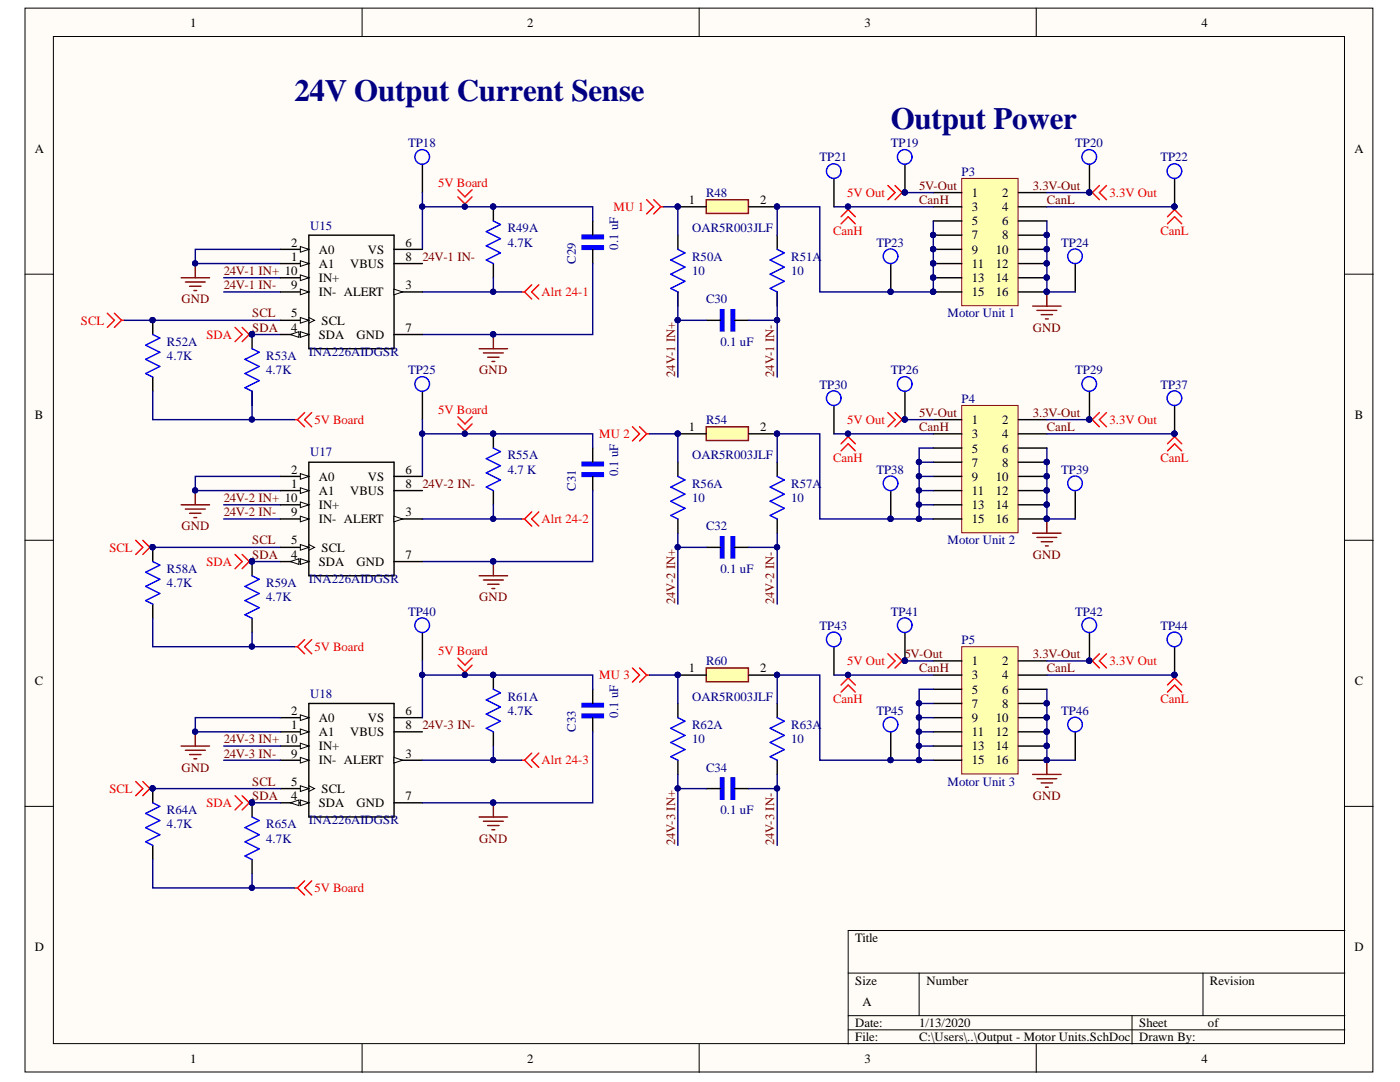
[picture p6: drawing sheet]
<svg xmlns="http://www.w3.org/2000/svg" width="279mm" height="216mm" viewBox="0 0 279 216" stroke-linecap="round" stroke-linejoin="round" font-family="sans-serif">
<defs><g id="words">
<g font-size="6.2" fill="#000080">
<text x="58.8" y="20.1">24V Output Current Sense</text>
<text x="177.8" y="25.8">Output Power</text>
</g>
<g font-size="2.5">
<text x="38" y="5.3">1</text>
<text x="105.2" y="5.3">2</text>
<text x="172.5" y="5.3">3</text>
<text x="239.8" y="5.3">4</text>
<text x="6.9" y="30.4">A</text>
<text x="270.3" y="30.4">A</text>
<text x="137.4" y="40.8">1</text>
<text x="151.7" y="40.8">2</text>
<text x="193.9" y="39.3">1</text>
<text x="200" y="39.3">2</text>
<text x="193.9" y="42.1">3</text>
<text x="193.9" y="45">5</text>
<text x="193.9" y="47.8">7</text>
<text x="200" y="42.1">4</text>
<text x="200" y="45">6</text>
<text x="200" y="47.8">8</text>
<text x="58.1" y="52">1</text>
<text x="58.1" y="49.2">2</text>
<text x="63.6" y="53.4">A1</text>
<text x="63.6" y="50.6">A0</text>
<text x="69.9" y="53.4">VBUS</text>
<text x="73.4" y="50.6">VS</text>
<text x="80.9" y="52">8</text>
<text x="80.9" y="49.2">6</text>
<text x="193.9" y="50.6">9</text>
<text x="193.9" y="53.4">11</text>
<text x="198.8" y="50.6">10</text>
<text x="198.8" y="53.4">12</text>
<text x="58.1" y="57.7">9</text>
<text x="63.6" y="59.1">IN- ALERT</text>
<text x="63.6" y="56.3">IN+</text>
<text x="80.9" y="57.7">3</text>
<text x="193.9" y="56.3">13</text>
<text x="193.9" y="59.1">15</text>
<text x="198.8" y="56.3">14</text>
<text x="198.8" y="59.1">16</text>
<text x="58.1" y="63.3">5</text>
<text x="64.2" y="64.8">SCL</text>
<text x="58.1" y="66.2">4</text>
<text x="63.6" y="67.6">SDA</text>
<text x="71.1" y="67.6">GND</text>
<text x="80.9" y="66.2">7</text>
<text x="6.9" y="83.5">B</text>
<text x="270.4" y="83.5">B</text>
<text x="137.4" y="86">1</text>
<text x="151.7" y="86">2</text>
<text x="193.9" y="84.6">1</text>
<text x="193.9" y="87.4">3</text>
<text x="200" y="84.6">2</text>
<text x="200" y="87.4">4</text>
<text x="58.1" y="94.5">2</text>
<text x="63.6" y="96">A0</text>
<text x="73.4" y="96">VS</text>
<text x="80.9" y="94.5">6</text>
<text x="193.9" y="90.3">5</text>
<text x="193.9" y="93.1">7</text>
<text x="193.9" y="96">9</text>
<text x="198.8" y="96">10</text>
<text x="200" y="90.3">6</text>
<text x="200" y="93.1">8</text>
<text x="58.1" y="97.3">1</text>
<text x="63.6" y="101.6">IN+</text>
<text x="63.6" y="98.8">A1</text>
<text x="69.9" y="98.8">VBUS</text>
<text x="80.9" y="97.3">8</text>
<text x="193.9" y="98.8">11</text>
<text x="193.9" y="101.6">13</text>
<text x="198.8" y="98.8">12</text>
<text x="198.8" y="101.6">14</text>
<text x="58.1" y="103">9</text>
<text x="63.6" y="104.4">IN- ALERT</text>
<text x="80.9" y="103">3</text>
<text x="193.9" y="104.4">15</text>
<text x="198.8" y="104.4">16</text>
<text x="58.1" y="111.5">4</text>
<text x="58.1" y="108.6">5</text>
<text x="63.6" y="113">SDA</text>
<text x="64.2" y="110.1">SCL</text>
<text x="71.1" y="113">GND</text>
<text x="80.9" y="111.5">7</text>
<text x="6.9" y="136.6">C</text>
<text x="137.4" y="134.2">1</text>
<text x="151.7" y="134.2">2</text>
<text x="193.9" y="132.7">1</text>
<text x="193.9" y="135.5">3</text>
<text x="200" y="132.7">2</text>
<text x="200" y="135.5">4</text>
<text x="270.4" y="136.6">C</text>
<text x="58.1" y="142.6">2</text>
<text x="80.9" y="142.6">6</text>
<text x="193.9" y="138.4">5</text>
<text x="193.9" y="141.2">7</text>
<text x="200" y="138.4">6</text>
<text x="200" y="141.2">8</text>
<text x="58.1" y="145.5">1</text>
<text x="63.6" y="149.7">IN+</text>
<text x="63.6" y="146.9">A1</text>
<text x="63.6" y="144.1">A0</text>
<text x="69.9" y="146.9">VBUS</text>
<text x="73.4" y="144.1">VS</text>
<text x="80.9" y="145.5">8</text>
<text x="193.9" y="144.1">9</text>
<text x="193.9" y="146.9">11</text>
<text x="193.9" y="149.7">13</text>
<text x="198.8" y="144.1">10</text>
<text x="198.8" y="146.9">12</text>
<text x="198.8" y="149.7">14</text>
<text x="58.1" y="151.2">9</text>
<text x="63.6" y="152.5">IN- ALERT</text>
<text x="80.9" y="151.2">3</text>
<text x="193.9" y="152.5">15</text>
<text x="198.8" y="152.5">16</text>
<text x="58.1" y="159.6">4</text>
<text x="58.1" y="156.8">5</text>
<text x="63.6" y="161.1">SDA</text>
<text x="64.2" y="158.2">SCL</text>
<text x="71.1" y="161.1">GND</text>
<text x="80.9" y="159.6">7</text>
<text x="6.9" y="189.7">D</text>
<text x="170.7" y="187.9">Title</text>
<text x="270.3" y="189.7">D</text>
<text x="170.7" y="196.5">Size</text>
<text x="184.9" y="196.5">Number</text>
<text x="241.5" y="196.5">Revision</text>
<text x="172.1" y="200.7">A</text>
<text x="170.7" y="204.9">Date:</text>
<text x="170.7" y="207.7">File:</text>
<text x="183.5" y="204.9">1/13/2020</text>
<text x="183.5" y="207.7">C:\Users\..\Output - Motor Units.SchDoc</text>
<text x="227.3" y="204.9">Sheet</text>
<text x="227.3" y="207.7">Drawn By:</text>
<text x="241.1" y="204.9">of</text>
<text x="38" y="212">1</text>
<text x="105.2" y="212">2</text>
<text x="172.5" y="212">3</text>
<text x="239.8" y="212">4</text>
</g>
<g font-size="2.5" fill="#000080">
<text x="81.4" y="29.4">TP18</text>
<text x="177.8" y="29.4">TP19</text>
<text x="214.6" y="29.4">TP20</text>
<text x="163.6" y="32.2">TP21</text>
<text x="191.9" y="35.1">P3</text>
<text x="231.6" y="32.2">TP22</text>
<text x="140.9" y="39.3">R48</text>
<text x="61.9" y="45.8">U15</text>
<text x="101.3" y="46.3">R49A</text>
<text x="138.1" y="46.3">OAR5R003JLF</text>
<text x="101.3" y="49.2">4.7K</text>
<text x="114.9" y="52.6" transform="rotate(-90 114.9 52.6)">C29</text>
<text x="123.4" y="49.8" transform="rotate(-90 123.4 49.8)">0.1 uF</text>
<text x="138.1" y="52">R50A</text>
<text x="157.9" y="52">R51A</text>
<text x="174.9" y="49.2">TP23</text>
<text x="211.8" y="49.2">TP24</text>
<text x="138.1" y="54.9">10</text>
<text x="157.9" y="54.9">10</text>
<text x="140.9" y="60.5">C30</text>
<text x="189.1" y="63.3">Motor Unit 1</text>
<text x="33.3" y="69">R52A</text>
<text x="33.3" y="71.9">4.7K</text>
<text x="53.1" y="71.9">R53A</text>
<text x="61.7" y="71">INA226AIDGSR</text>
<text x="143.8" y="69.1">0.1 uF</text>
<text x="53.1" y="74.7">4.7K</text>
<text x="81.4" y="74.7">TP25</text>
<text x="163.6" y="77.5">TP30</text>
<text x="177.8" y="74.7">TP26</text>
<text x="214.6" y="74.7">TP29</text>
<text x="231.6" y="77.5">TP37</text>
<text x="191.9" y="80.3">P4</text>
<text x="140.9" y="84.6">R54</text>
<text x="61.9" y="91.1">U17</text>
<text x="101.3" y="91.6">R55A</text>
<text x="101.3" y="94.5">4.7 K</text>
<text x="123.4" y="95" transform="rotate(-90 123.4 95)">0.1 uF</text>
<text x="138.1" y="91.6">OAR5R003JLF</text>
<text x="174.9" y="94.5">TP38</text>
<text x="211.8" y="94.5">TP39</text>
<text x="114.9" y="97.9" transform="rotate(-90 114.9 97.9)">C31</text>
<text x="138.1" y="97.3">R56A</text>
<text x="138.1" y="100.2">10</text>
<text x="157.9" y="97.3">R57A</text>
<text x="157.9" y="100.2">10</text>
<text x="140.9" y="105.9">C32</text>
<text x="189.1" y="108.6">Motor Unit 2</text>
<text x="33.3" y="114.3">R58A</text>
<text x="33.3" y="117.2">4.7K</text>
<text x="53.1" y="117.2">R59A</text>
<text x="53.1" y="120">4.7K</text>
<text x="61.7" y="116.3">INA226AIDGSR</text>
<text x="143.8" y="114.3">0.1 uF</text>
<text x="81.4" y="122.8">TP40</text>
<text x="163.6" y="125.6">TP43</text>
<text x="177.8" y="122.8">TP41</text>
<text x="214.6" y="122.8">TP42</text>
<text x="231.6" y="125.6">TP44</text>
<text x="191.9" y="128.5">P5</text>
<text x="140.9" y="132.7">R60</text>
<text x="61.9" y="139.3">U18</text>
<text x="101.3" y="139.8">R61A</text>
<text x="101.3" y="142.6">4.7K</text>
<text x="123.4" y="143.2" transform="rotate(-90 123.4 143.2)">0.1 uF</text>
<text x="138.1" y="139.8">OAR5R003JLF</text>
<text x="174.9" y="142.6">TP45</text>
<text x="211.8" y="142.6">TP46</text>
<text x="114.9" y="146" transform="rotate(-90 114.9 146)">C33</text>
<text x="138.1" y="145.5">R62A</text>
<text x="138.1" y="148.3">10</text>
<text x="157.9" y="145.5">R63A</text>
<text x="157.9" y="148.3">10</text>
<text x="140.9" y="154">C34</text>
<text x="189.1" y="156.8">Motor Unit 3</text>
<text x="33.3" y="162.5">R64A</text>
<text x="33.3" y="165.3">4.7K</text>
<text x="53.1" y="165.3">R65A</text>
<text x="61.7" y="164.4">INA226AIDGSR</text>
<text x="143.8" y="162.5">0.1 uF</text>
<text x="53.1" y="168.2">4.7K</text>
</g>
<g font-size="2.5" fill="#f00">
<text x="87.5" y="37.3">5V Board</text>
<text x="169.1" y="39.3">5V Out</text>
<text x="221.4" y="39.3">3.3V Out</text>
<text x="122.5" y="42.1">MU 1</text>
<text x="166.3" y="46.9">CanH</text>
<text x="231.6" y="46.9">CanL</text>
<text x="108.1" y="59.1">Alrt 24-1</text>
<text x="16.2" y="64.8">SCL</text>
<text x="41.2" y="67.6">SDA</text>
<text x="87.5" y="82.6">5V Board</text>
<text x="62.8" y="84.6">5V Board</text>
<text x="119.6" y="87.4">MU 2</text>
<text x="169.1" y="84.6">5V Out</text>
<text x="221.4" y="84.6">3.3V Out</text>
<text x="166.3" y="92.2">CanH</text>
<text x="231.6" y="92.2">CanL</text>
<text x="108.1" y="104.4">Alrt 24-2</text>
<text x="21.8" y="110.1">SCL</text>
<text x="41.2" y="113">SDA</text>
<text x="62.8" y="129.9">5V Board</text>
<text x="87.5" y="130.8">5V Board</text>
<text x="119.6" y="135.5">MU 3</text>
<text x="169.1" y="132.7">5V Out</text>
<text x="221.4" y="132.7">3.3V Out</text>
<text x="166.3" y="140.3">CanH</text>
<text x="231.6" y="140.3">CanL</text>
<text x="108.1" y="152.5">Alrt 24-3</text>
<text x="21.8" y="158.2">SCL</text>
<text x="41.2" y="161.1">SDA</text>
<text x="62.8" y="178.1">5V Board</text>
</g>
<g font-size="2.5" fill="#800000">
<text x="183.5" y="37.9">5V-Out</text>
<text x="183.5" y="40.8">CanH</text>
<text x="206.1" y="37.9">3.3V-Out</text>
<text x="208.9" y="40.8">CanL</text>
<text x="84.3" y="52">24V-1 IN-</text>
<text x="44.7" y="57.7">24V-1 IN-</text>
<text x="44.7" y="54.9">24V-1 IN+ 10</text>
<text x="36.2" y="60.5">GND</text>
<text x="50.3" y="63.3">SCL</text>
<text x="50.3" y="66.2">SDA</text>
<text x="206.1" y="66.2">GND</text>
<text x="95.7" y="74.7">GND</text>
<text x="134.7" y="75.2" transform="rotate(-90 134.7 75.2)">24V-1 IN+</text>
<text x="154.5" y="75.2" transform="rotate(-90 154.5 75.2)">24V-1 IN-</text>
<text x="183.5" y="83.2">5V-Out</text>
<text x="206.1" y="83.2">3.3V-Out</text>
<text x="183.5" y="86">CanH</text>
<text x="208.9" y="86">CanL</text>
<text x="44.7" y="100.2">24V-2 IN+ 10</text>
<text x="84.3" y="97.3">24V-2 IN-</text>
<text x="36.2" y="105.9">GND</text>
<text x="44.7" y="103">24V-2 IN-</text>
<text x="50.3" y="108.6">SCL</text>
<text x="50.3" y="111.5">SDA</text>
<text x="206.1" y="111.5">GND</text>
<text x="95.7" y="120">GND</text>
<text x="134.7" y="120.6" transform="rotate(-90 134.7 120.6)">24V-2 IN+</text>
<text x="154.5" y="120.6" transform="rotate(-90 154.5 120.6)">24V-2 IN-</text>
<text x="180.6" y="131.3">5V-Out</text>
<text x="206.1" y="131.3">3.3V-Out</text>
<text x="183.5" y="134.2">CanH</text>
<text x="208.9" y="134.2">CanL</text>
<text x="44.7" y="148.3">24V-3 IN+ 10</text>
<text x="84.3" y="145.5">24V-3 IN-</text>
<text x="36.2" y="154">GND</text>
<text x="44.7" y="151.2">24V-3 IN-</text>
<text x="50.3" y="156.8">SCL</text>
<text x="50.3" y="159.6">SDA</text>
<text x="206.1" y="159.6">GND</text>
<text x="95.7" y="168.2">GND</text>
<text x="134.7" y="168.7" transform="rotate(-90 134.7 168.7)">24V-3 IN+</text>
<text x="154.5" y="168.7" transform="rotate(-90 154.5 168.7)">24V-3 IN-</text>
</g>
</g></defs>
<g fill="#fffcf8" stroke="#000" stroke-width=".2">
<path d="M5 1.6h269v212.3h-269z"/>
<path d="M10.7 7.3h257.6v200.9h-257.6z"/>
</g>
<g fill="none" stroke="#000" stroke-width=".2">
<path d="M72.3 1.6v5.7M139.5 1.6v5.7M206.8 1.6v5.7M5 54.7h5.7M268.4 54.7h5.7M5 107.8h5.7M268.4 107.8h5.7M5 160.9h5.7M268.4 160.9h5.7M169.3 194.2h99.1M183.4 194.2v8.5M240.1 194.2v8.5"/>
<path d="M268.4 185.7h-99.1v22.6M72.3 208.3v5.7M139.5 208.3v5.7M169.3 202.7h99.1M169.3 205.5h99.1M206.8 208.3v5.7M225.9 202.7v5.6"/>
</g>
<path d="M191.9 35.6h11.3v25.4h-11.3z" fill="#ffffb0" stroke="#800000" stroke-width=".2"/>
<g fill="none" stroke="#000" stroke-width=".28">
<path d="M186.3 38.4h5.6M203.3 38.4h5.6M186.3 41.3h5.6M186.3 44.1h5.6M186.3 46.9h5.6M186.3 49.8h5.6M186.3 52.6h5.6M186.3 55.4h5.6M186.3 58.3h5.6M203.3 41.3h5.6M203.3 44.1h5.6M203.3 46.9h5.6"/>
<path d="M203.3 49.8h5.6M203.3 52.6h5.6M203.3 55.4h5.6M203.3 58.3h5.6"/>
</g>
<g fill="#000080" stroke="#000080" stroke-width=".2">
<circle cx="186.2" cy="46.9" r=".52"/>
<circle cx="208.9" cy="46.9" r=".52"/>
<circle cx="186.2" cy="49.7" r=".52"/>
<circle cx="208.9" cy="49.7" r=".52"/>
<circle cx="186.2" cy="52.5" r=".52"/>
<circle cx="208.9" cy="52.5" r=".52"/>
<circle cx="186.2" cy="55.4" r=".52"/>
<circle cx="208.9" cy="55.4" r=".52"/>
<circle cx="186.2" cy="58.2" r=".52"/>
<circle cx="208.9" cy="58.2" r=".52"/>
</g>
<path d="M208.9 58.3v2.8M206.1 61.1h5.7M206.9 61.9h4M207.8 62.8h2.3M208.6 63.6h.6" fill="none" stroke="#800000" stroke-width=".28"/>
<path d="M191.9 80.9h11.3v25.4h-11.3z" fill="#ffffb0" stroke="#800000" stroke-width=".2"/>
<g fill="none" stroke="#000" stroke-width=".28">
<path d="M186.3 83.7h5.6M186.3 86.6h5.6M186.3 89.4h5.6M186.3 92.2h5.6M186.3 95.1h5.6M186.3 97.9h5.6M203.3 83.7h5.6M203.3 86.6h5.6M203.3 89.4h5.6M203.3 92.2h5.6M203.3 95.1h5.6M203.3 97.9h5.6"/>
<path d="M186.3 100.7h5.6M186.3 103.6h5.6M203.3 100.7h5.6M203.3 103.6h5.6"/>
</g>
<g fill="#000080" stroke="#000080" stroke-width=".2">
<circle cx="208.9" cy="92.2" r=".52"/>
<circle cx="208.9" cy="95" r=".52"/>
<circle cx="208.9" cy="97.9" r=".52"/>
<circle cx="208.9" cy="100.7" r=".52"/>
<circle cx="208.9" cy="103.5" r=".52"/>
</g>
<path d="M206.1 106.4h5.7M206.9 107.2h4M207.8 108.1h2.3M208.6 108.9h.6M208.9 103.6v2.8" fill="none" stroke="#800000" stroke-width=".28"/>
<path d="M191.9 129h11.3v25.4h-11.3z" fill="#ffffb0" stroke="#800000" stroke-width=".2"/>
<g fill="none" stroke="#000" stroke-width=".28">
<path d="M166.4 35.6v5.7M180.6 32.8v5.6M217.4 32.8v5.6M234.4 35.6v5.7M177.8 52.6v5.7M214.6 52.6v5.7M180.6 78.1v5.6M217.4 78.1v5.6M166.4 80.9v5.7M177.8 97.9v5.7M214.6 97.9v5.7M234.4 80.9v5.7"/>
<path d="M166.4 129v5.7M180.6 126.2v5.7M186.3 131.9h5.6M186.3 134.7h5.6M186.3 137.5h5.6M203.3 131.9h5.6M203.3 134.7h5.6M203.3 137.5h5.6M217.4 126.2v5.7M234.4 129v5.7M177.8 146v5.7M186.3 140.4h5.6"/>
<path d="M186.3 143.2h5.6M186.3 146h5.6M186.3 148.9h5.6M186.3 151.7h5.6M203.3 140.4h5.6M203.3 143.2h5.6M203.3 146h5.6M203.3 148.9h5.6M203.3 151.7h5.6M214.6 146v5.7"/>
</g>
<g fill="#000080" stroke="#000080" stroke-width=".2">
<circle cx="208.9" cy="140.3" r=".52"/>
<circle cx="208.9" cy="143.2" r=".52"/>
<circle cx="208.9" cy="146" r=".52"/>
<circle cx="208.9" cy="148.8" r=".52"/>
<circle cx="208.9" cy="151.7" r=".52"/>
<circle cx="180.6" cy="131.8" r=".52"/>
<circle cx="180.6" cy="38.4" r=".52"/>
<circle cx="217.4" cy="38.4" r=".52"/>
<circle cx="234.4" cy="41.2" r=".52"/>
<circle cx="177.7" cy="58.2" r=".52"/>
<circle cx="180.6" cy="83.7" r=".52"/>
<circle cx="177.7" cy="103.5" r=".52"/>
<circle cx="217.4" cy="83.7" r=".52"/>
<circle cx="234.4" cy="86.5" r=".52"/>
<circle cx="177.7" cy="151.7" r=".52"/>
<circle cx="217.4" cy="131.8" r=".52"/>
<circle cx="234.4" cy="134.7" r=".52"/>
</g>
<path d="M206.1 154.5h5.7M206.9 155.4h4M207.8 156.2h2.3M208.6 157.1h.6M208.9 151.7v2.8" fill="none" stroke="#800000" stroke-width=".28"/>
<g fill="none" stroke="#00f" stroke-width=".28">
<circle cx="166.4" cy="34.1" r="1.46"/>
<circle cx="180.6" cy="31.3" r="1.46"/>
<circle cx="217.4" cy="31.3" r="1.46"/>
<circle cx="234.4" cy="34.1" r="1.46"/>
<circle cx="177.7" cy="51.1" r="1.46"/>
<circle cx="214.5" cy="51.1" r="1.46"/>
<circle cx="166.4" cy="79.4" r="1.46"/>
<circle cx="180.6" cy="76.6" r="1.46"/>
<circle cx="217.4" cy="76.6" r="1.46"/>
<circle cx="234.4" cy="79.4" r="1.46"/>
<circle cx="177.7" cy="96.4" r="1.46"/>
<circle cx="214.5" cy="96.4" r="1.46"/>
<circle cx="166.4" cy="127.6" r="1.46"/>
<circle cx="180.6" cy="124.8" r="1.46"/>
<circle cx="217.4" cy="124.8" r="1.46"/>
<circle cx="234.4" cy="127.6" r="1.46"/>
<circle cx="177.7" cy="144.6" r="1.46"/>
<circle cx="214.5" cy="144.6" r="1.46"/>
</g>
<path d="M140.9 39.8h8.5v2.8h-8.5z" fill="#ffffb0" stroke="#800000" stroke-width=".28"/>
<path d="M135.3 41.3h5.6M135.3 46.9v2.9M135.3 58.3v2.8M149.4 41.3h5.7M155.1 46.9v2.9M155.1 58.3v2.8" fill="none" stroke="#000" stroke-width=".28"/>
<g fill="#000080" stroke="#000080" stroke-width=".2">
<circle cx="135.2" cy="41.2" r=".52"/>
<circle cx="155.1" cy="41.2" r=".52"/>
</g>
<path d="M135.3 49.8l1.4 .7-2.8 1.4 2.8 1.4-2.8 1.4 2.8 1.4-2.8 1.4 1.4 .8M155.1 49.8l1.4 .7-2.8 1.4 2.8 1.4-2.8 1.4 2.8 1.4-2.8 1.4 1.4 .8" fill="none" stroke="#00f" stroke-width=".28"/>
<path d="M145.9 61.8h.7v4.2h-.7z" fill-rule="evenodd" fill="#00f"/>
<path d="M145.9 61.8h.7v4.2h-.7z" fill="none" stroke="#00f" stroke-width=".28"/>
<path d="M143.8 61.8h.7v4.2h-.7z" fill-rule="evenodd" fill="#00f"/>
<g fill="none" stroke="#00f" stroke-width=".28">
<path d="M143.8 61.8h.7v4.2h-.7z"/>
<circle cx="84.3" cy="31.3" r="1.46"/>
</g>
<path d="M84.3 32.8v5.6M140.9 63.9h2.9M146.6 63.9h2.8" fill="none" stroke="#000" stroke-width=".28"/>
<path d="M36.1 55.4h5.7M37 56.3h4M37.8 57.1h2.3M38.7 58h.6M39 52.6v2.8M95.6 69.6h5.7M96.5 70.4h3.9M97.3 71.3h2.3M98.2 72.1h.5M98.5 66.7v2.9" fill="none" stroke="#800000" stroke-width=".28"/>
<g fill="#000080" stroke="#000080" stroke-width=".2">
<circle cx="38.9" cy="52.5" r=".52"/>
<circle cx="98.4" cy="66.7" r=".52"/>
<circle cx="50.3" cy="66.7" r=".52"/>
</g>
<path d="M116.2 46.9h4.2v.7h-4.2z" fill-rule="evenodd" fill="#00f"/>
<path d="M116.2 46.9h4.2v.7h-4.2z" fill="none" stroke="#00f" stroke-width=".28"/>
<path d="M116.2 49.1h4.2v.7h-4.2z" fill-rule="evenodd" fill="#00f"/>
<path d="M98.5 44.1l1.4 .7-2.9 1.4 2.9 1.4-2.9 1.5 2.9 1.4-2.9 1.4 1.5 .7M116.2 49.1h4.2v.7h-4.2zM30.5 66.7l1.4 .8-2.8 1.4 2.8 1.4-2.8 1.4 2.8 1.4-2.8 1.4 1.4 .7M50.3 69.6l1.4 .7-2.8 1.4 2.8 1.4-2.8 1.4 2.8 1.5-2.8 1.4 1.4 .7" fill="none" stroke="#00f" stroke-width=".28"/>
<path d="M98.5 41.3v2.8M98.5 52.6v2.8M118.3 44.1v2.8M118.3 49.8v2.8M30.5 63.9v2.8M30.5 75.2v2.9M50.3 66.7v2.9M50.3 78.1v2.8" fill="none" stroke="#000" stroke-width=".28"/>
<g fill="#000080" stroke="#000080" stroke-width=".2">
<circle cx="98.4" cy="41.2" r=".52"/>
<circle cx="50.3" cy="66.7" r=".52"/>
<circle cx="30.4" cy="63.9" r=".52"/>
</g>
<path d="M140.9 85.2h8.5v2.7h-8.5z" fill="#ffffb0" stroke="#800000" stroke-width=".28"/>
<path d="M135.3 86.6h5.6M135.3 92.2v2.9M149.4 86.6h5.7M155.1 92.2v2.9M135.3 103.6v2.8M155.1 103.6v2.8" fill="none" stroke="#000" stroke-width=".28"/>
<g fill="#000080" stroke="#000080" stroke-width=".2">
<circle cx="135.2" cy="86.5" r=".52"/>
<circle cx="155.1" cy="86.5" r=".52"/>
</g>
<path d="M135.3 95.1l1.4 .7-2.8 1.4 2.8 1.4-2.8 1.4 2.8 1.4-2.8 1.5 1.4 .7M155.1 95.1l1.4 .7-2.8 1.4 2.8 1.4-2.8 1.4 2.8 1.4-2.8 1.5 1.4 .7" fill="none" stroke="#00f" stroke-width=".28"/>
<path d="M145.9 107.1h.7v4.2h-.7z" fill-rule="evenodd" fill="#00f"/>
<path d="M145.9 107.1h.7v4.2h-.7z" fill="none" stroke="#00f" stroke-width=".28"/>
<path d="M143.8 107.1h.7v4.2h-.7z" fill-rule="evenodd" fill="#00f"/>
<g fill="none" stroke="#00f" stroke-width=".28">
<path d="M143.8 107.1h.7v4.2h-.7z"/>
<circle cx="84.3" cy="76.6" r="1.46"/>
</g>
<path d="M84.3 78.1v5.6M140.9 109.2h2.9M146.6 109.2h2.8" fill="none" stroke="#000" stroke-width=".28"/>
<path d="M39 97.9v2.8M36.1 100.7h5.7M37 101.6h4M37.8 102.4h2.3M38.7 103.3h.6M95.6 114.9h5.7M96.5 115.7h3.9M97.3 116.6h2.3M98.2 117.4h.5M98.5 112.1v2.8" fill="none" stroke="#800000" stroke-width=".28"/>
<g fill="#000080" stroke="#000080" stroke-width=".2">
<circle cx="38.9" cy="97.9" r=".52"/>
<circle cx="98.4" cy="112" r=".52"/>
<circle cx="50.3" cy="112" r=".52"/>
</g>
<path d="M116.2 92.2h4.2v.7h-4.2z" fill-rule="evenodd" fill="#00f"/>
<path d="M116.2 92.2h4.2v.7h-4.2z" fill="none" stroke="#00f" stroke-width=".28"/>
<path d="M116.2 94.4h4.2v.7h-4.2z" fill-rule="evenodd" fill="#00f"/>
<path d="M98.5 89.4l1.4 .7-2.9 1.4 2.9 1.4-2.9 1.5 2.9 1.4-2.9 1.4 1.5 .7M116.2 94.4h4.2v.7h-4.2zM30.5 112.1l1.4 .7-2.8 1.4 2.8 1.4-2.8 1.4 2.8 1.4-2.8 1.4 1.4 .7M50.3 114.9l1.4 .7-2.8 1.4 2.8 1.4-2.8 1.4 2.8 1.5-2.8 1.4 1.4 .7" fill="none" stroke="#00f" stroke-width=".28"/>
<path d="M98.5 86.6v2.8M98.5 97.9v2.8M118.3 89.4v2.8M118.3 95.1v2.8M30.5 109.2v2.9M50.3 112.1v2.8M30.5 120.5v2.9M50.3 123.4v2.8" fill="none" stroke="#000" stroke-width=".28"/>
<g fill="#000080" stroke="#000080" stroke-width=".2">
<circle cx="98.4" cy="86.5" r=".52"/>
<circle cx="50.3" cy="112" r=".52"/>
<circle cx="30.4" cy="109.2" r=".52"/>
</g>
<path d="M140.9 133.3h8.5v2.7h-8.5z" fill="#ffffb0" stroke="#800000" stroke-width=".28"/>
<path d="M135.3 134.7h5.6M149.4 134.7h5.7M135.3 140.4v2.8M135.3 151.7v2.8M155.1 140.4v2.8M155.1 151.7v2.8" fill="none" stroke="#000" stroke-width=".28"/>
<g fill="#000080" stroke="#000080" stroke-width=".2">
<circle cx="135.2" cy="134.7" r=".52"/>
<circle cx="155.1" cy="134.7" r=".52"/>
</g>
<path d="M135.3 143.2l1.4 .7-2.8 1.4 2.8 1.4-2.8 1.5 2.8 1.4-2.8 1.4 1.4 .7M155.1 143.2l1.4 .7-2.8 1.4 2.8 1.4-2.8 1.5 2.8 1.4-2.8 1.4 1.4 .7" fill="none" stroke="#00f" stroke-width=".28"/>
<path d="M145.9 155.2h.7v4.3h-.7z" fill-rule="evenodd" fill="#00f"/>
<path d="M145.9 155.2h.7v4.3h-.7z" fill="none" stroke="#00f" stroke-width=".28"/>
<path d="M143.8 155.2h.7v4.3h-.7z" fill-rule="evenodd" fill="#00f"/>
<g fill="none" stroke="#00f" stroke-width=".28">
<path d="M143.8 155.2h.7v4.3h-.7z"/>
<circle cx="84.3" cy="124.8" r="1.46"/>
</g>
<path d="M84.3 126.2v5.7M140.9 157.4h2.9M146.6 157.4h2.8" fill="none" stroke="#000" stroke-width=".28"/>
<path d="M36.1 148.9h5.7M37 149.7h4M37.8 150.6h2.3M38.7 151.4h.6M39 146v2.9M95.6 163h5.7M96.5 163.9h3.9M97.3 164.7h2.3M98.2 165.6h.5M98.5 160.2v2.8" fill="none" stroke="#800000" stroke-width=".28"/>
<g fill="#000080" stroke="#000080" stroke-width=".2">
<circle cx="38.9" cy="146" r=".52"/>
<circle cx="98.4" cy="160.1" r=".52"/>
<circle cx="50.3" cy="160.1" r=".52"/>
</g>
<path d="M116.2 140.4h4.2v.7h-4.2z" fill-rule="evenodd" fill="#00f"/>
<path d="M116.2 140.4h4.2v.7h-4.2z" fill="none" stroke="#00f" stroke-width=".28"/>
<path d="M116.2 142.5h4.2v.7h-4.2z" fill-rule="evenodd" fill="#00f"/>
<path d="M98.5 137.5l1.4 .7-2.9 1.5 2.9 1.4-2.9 1.4 2.9 1.4-2.9 1.4 1.5 .7M116.2 142.5h4.2v.7h-4.2zM30.5 160.2l1.4 .7-2.8 1.4 2.8 1.4-2.8 1.4 2.8 1.5-2.8 1.4 1.4 .7M50.3 163l1.4 .7-2.8 1.4 2.8 1.5-2.8 1.4 2.8 1.4-2.8 1.4 1.4 .7" fill="none" stroke="#00f" stroke-width=".28"/>
<path d="M98.5 134.7v2.8M118.3 137.5v2.9M30.5 157.4v2.8M61.6 140.4h17v22.6h-17zM78.6 151.7h5.7M98.5 146v2.9M118.3 143.2v2.8M30.5 168.7v2.8M50.3 160.2v2.8M50.3 171.5v2.8M78.6 160.2h5.7" fill="none" stroke="#000" stroke-width=".28"/>
<g fill="#000080" stroke="#000080" stroke-width=".2">
<circle cx="98.4" cy="134.7" r=".52"/>
<circle cx="50.3" cy="160.1" r=".52"/>
<circle cx="30.4" cy="157.3" r=".52"/>
<circle cx="92.8" cy="41.2" r=".52"/>
<circle cx="92.8" cy="86.5" r=".52"/>
<circle cx="92.8" cy="134.7" r=".52"/>
<circle cx="50.3" cy="66.7" r=".52"/>
<circle cx="30.4" cy="109.2" r=".52"/>
<circle cx="50.3" cy="112" r=".52"/>
<circle cx="180.6" cy="38.4" r=".52"/>
<circle cx="180.6" cy="83.7" r=".52"/>
<circle cx="180.6" cy="131.8" r=".52"/>
<circle cx="169.2" cy="41.2" r=".52"/>
<circle cx="169.2" cy="86.5" r=".52"/>
<circle cx="169.2" cy="134.7" r=".52"/>
<circle cx="217.4" cy="38.4" r=".52"/>
<circle cx="217.4" cy="83.7" r=".52"/>
<circle cx="217.4" cy="131.8" r=".52"/>
<circle cx="234.4" cy="41.2" r=".52"/>
<circle cx="234.4" cy="86.5" r=".52"/>
<circle cx="234.4" cy="134.7" r=".52"/>
</g>
<g fill="none" stroke="#f00" stroke-width=".28">
<path d="M91.4 37.9l1.4 1.4 1.4-1.4M91.4 39.3l1.4 1.4M94.2 39.3l-1.4 1.4M129.1 39.8l1.4 1.5-1.4 1.4M130.5 39.8l1.4 1.5M177.2 37l1.4 1.4-1.4 1.4M178.6 37l1.4 1.4M180 38.4l-1.4 1.4M180 38.4h.6M217.4 38.4h.6M218 38.4l1.4 1.4M219.4 37l-1.4 1.4"/>
<path d="M220.8 37l-1.4 1.4 1.4 1.4M92.8 40.7v.6M104.1 58.3h.6M104.7 58.3l1.4 1.4M106.1 56.8l-1.4 1.5M107.5 56.8l-1.4 1.5 1.4 1.4M131.9 41.3l-1.4 1.4M131.9 41.3h.5M167.9 44.7l1.4-1.5 1.4 1.5M169.3 41.8l-1.4 1.4M169.3 41.8l1.4 1.4M169.3 41.3v.5"/>
<path d="M233 44.7l1.4-1.5 1.4 1.5M234.4 41.8l-1.4 1.4M234.4 41.8l1.4 1.4M234.4 41.3v.5M21.4 62.5l1.4 1.4-1.4 1.4M22.8 62.5l1.5 1.4M24.3 63.9l-1.5 1.4M24.3 63.9h.5M46.9 65.3l1.4 1.4-1.4 1.5M48.3 65.3l1.4 1.4M49.7 66.7l-1.4 1.5M49.7 66.7h.6"/>
<path d="M58.8 83.7h.6M59.4 83.7l1.4 1.5M60.8 82.3l-1.4 1.4M62.2 82.3l-1.4 1.4 1.4 1.5M91.4 83.2l1.4 1.4 1.4-1.4M91.4 84.6l1.4 1.4M92.8 86v.6M94.2 84.6l-1.4 1.4M126.2 85.2l1.4 1.4-1.4 1.4M127.6 85.2l1.5 1.4M129.1 86.6l-1.5 1.4M129.1 86.6h.5"/>
<path d="M167.9 90l1.4-1.4 1.4 1.4M169.3 87.1l-1.4 1.5M169.3 86.6v.5M169.3 87.1l1.4 1.5M177.2 82.3l1.4 1.4-1.4 1.5M178.6 82.3l1.4 1.4M180 83.7h.6M180 83.7l-1.4 1.5M217.4 83.7h.6M218 83.7l1.4 1.5M219.4 82.3l-1.4 1.4M220.8 82.3l-1.4 1.4 1.4 1.5"/>
<path d="M233 90l1.4-1.4 1.4 1.4M234.4 86.6v.5M234.4 87.1l-1.4 1.5M234.4 87.1l1.4 1.5M27.1 107.8l1.4 1.4-1.4 1.4M28.5 107.8l1.4 1.4M29.9 109.2l-1.4 1.4M29.9 109.2h.6M46.9 110.6l1.4 1.5-1.4 1.4M48.3 110.6l1.4 1.5M49.7 112.1l-1.4 1.4M49.7 112.1h.6"/>
<path d="M104.1 103.6h.6M104.7 103.6l1.4 1.4M106.1 102.1l-1.4 1.5M107.5 102.1l-1.4 1.5 1.4 1.4M58.8 129h.6M59.4 129l1.4 1.5M60.8 127.6l-1.4 1.4M62.2 127.6l-1.4 1.4 1.4 1.5M91.4 131.3l1.4 1.4 1.4-1.4M91.4 132.7l1.4 1.4M92.8 134.1v.6M94.2 132.7l-1.4 1.4"/>
<path d="M126.2 133.3l1.4 1.4-1.4 1.4M127.6 133.3l1.5 1.4M129.1 134.7l-1.5 1.4M129.1 134.7h.5M167.9 138.1l1.4-1.4 1.4 1.4M169.3 134.7v.6M169.3 135.3l-1.4 1.4M169.3 135.3l1.4 1.4M177.2 130.5l1.4 1.4-1.4 1.4M178.6 130.5l1.4 1.4M180 131.9l-1.4 1.4M180 131.9h.6"/>
<path d="M217.4 131.9h.6M218 131.9l1.4 1.4M219.4 130.5l-1.4 1.4M220.8 130.5l-1.4 1.4 1.4 1.4M233 138.1l1.4-1.4 1.4 1.4M234.4 134.7v.6M234.4 135.3l-1.4 1.4M234.4 135.3l1.4 1.4M27.1 155.9l1.4 1.5-1.4 1.4M28.5 155.9l1.4 1.5M29.9 157.4l-1.4 1.4M29.9 157.4h.6"/>
<path d="M46.9 158.8l1.4 1.4-1.4 1.4M48.3 158.8l1.4 1.4M104.1 151.7h.6M104.7 151.7l1.4 1.4M106.1 150.3l-1.4 1.4M107.5 150.3l-1.4 1.4 1.4 1.4M49.7 160.2l-1.4 1.4M49.7 160.2h.6M58.8 177.2h.6M59.4 177.2l1.4 1.4M60.8 175.8l-1.4 1.4M62.2 175.8l-1.4 1.4 1.4 1.4"/>
</g>
<path d="M78.6 151.1l1.7 .6-1.7 .6z" fill="#fffcf8"/>
<path d="M78.6 151.1l1.7 .6-1.7 .6z" fill="none" stroke="#000" stroke-width=".2"/>
<path d="M78.6 146h5.7M78.6 143.2h5.7M56 160.2h5.6" fill="none" stroke="#000" stroke-width=".28"/>
<path d="M59.9 159.6l1.7 .6-1.7 .6z" fill="#fffcf8"/>
<path d="M59.9 159.6l1.7 .6-1.7 .6z" fill="none" stroke="#000" stroke-width=".2"/>
<path d="M58 160.2l1.7-.6v1.2z" fill="#fffcf8"/>
<path d="M61.6 156.8l1.2 .6-1.2 .5M58 160.2l1.7-.6v1.2z" fill="none" stroke="#000" stroke-width=".2"/>
<path d="M56 157.4h5.6" fill="none" stroke="#000" stroke-width=".28"/>
<path d="M59.9 156.8l1.7 .6-1.7 .5z" fill="#fffcf8"/>
<path d="M59.9 156.8l1.7 .6-1.7 .5z" fill="none" stroke="#000" stroke-width=".2"/>
<path d="M56 151.7h5.6" fill="none" stroke="#000" stroke-width=".28"/>
<path d="M59.9 151.1l1.7 .6-1.7 .6z" fill="#fffcf8"/>
<path d="M59.9 151.1l1.7 .6-1.7 .6z" fill="none" stroke="#000" stroke-width=".2"/>
<path d="M56 148.9h5.6" fill="none" stroke="#000" stroke-width=".28"/>
<path d="M59.9 148.3l1.7 .6-1.7 .5z" fill="#fffcf8"/>
<path d="M59.9 148.3l1.7 .6-1.7 .5z" fill="none" stroke="#000" stroke-width=".2"/>
<path d="M56 146h5.6" fill="none" stroke="#000" stroke-width=".28"/>
<path d="M59.9 145.5l1.7 .5-1.7 .6z" fill="#fffcf8"/>
<path d="M59.9 145.5l1.7 .5-1.7 .6z" fill="none" stroke="#000" stroke-width=".2"/>
<path d="M56 143.2h5.6" fill="none" stroke="#000" stroke-width=".28"/>
<path d="M59.9 142.6l1.7 .6-1.7 .6z" fill="#fffcf8"/>
<path d="M59.9 142.6l1.7 .6-1.7 .6z" fill="none" stroke="#000" stroke-width=".2"/>
<g fill="none" stroke="#000080" stroke-width=".28">
<path d="M84.3 38.4v11.4M180.6 38.4h5.7M208.9 38.4h8.5M44.6 58.3h11.4M44.6 55.4h11.4M56 49.8h-17v2.8h17M84.3 41.3h34v2.8M98.5 55.4v2.9h-14.2M98.5 58.3h5.6M118.3 52.6v14.1h-34M132.4 41.3h2.9v5.6M166.4 41.3h19.9"/>
<path d="M186.3 44.1v14.2h-22.7v-17h-8.5v5.6M208.9 44.1v14.2h5.7M208.9 41.3h25.5M24.8 63.9h31.2M30.5 78.1v5.6h28.3M50.3 66.7h5.7M50.3 78.1v5.6M135.3 63.9v11.3M155.1 63.9v11.3M56 95.1h-17v2.8h17M84.3 86.6h34v2.8M84.3 83.7v11.4"/>
<path d="M118.3 97.9v14.2h-34M129.6 86.6h5.7v5.6M166.4 86.6h19.9M180.6 83.7h5.7M183.4 92.2h2.9M183.4 95.1h2.9M183.4 97.9h2.9M186.3 89.4h-2.9v14.2h-19.8v-17h-8.5v5.6M208.9 89.4v14.2h5.7M208.9 83.7h8.5M208.9 86.6h25.5M30.5 109.2h25.5"/>
<path d="M44.6 103.6h11.4M44.6 100.7h11.4M50.3 112.1h5.7M98.5 100.7v2.9h-14.2M98.5 103.6h5.6M135.3 106.4v2.8h5.6M135.3 109.2v11.3M155.1 106.4v2.8h-5.7M155.1 109.2v11.3M183.4 103.6h2.9M183.4 100.7h2.9M30.5 123.4v5.6h28.3"/>
<path d="M50.3 126.2v2.8M84.3 134.7h34v2.8M84.3 131.9v11.3M129.6 134.7h5.7v5.7M166.4 134.7h19.9M180.6 131.9h5.7M186.3 137.5h-2.9v14.2h-19.8v-17h-8.5v5.7M208.9 137.5v14.2h5.7M208.9 131.9h8.5M208.9 134.7h25.5M30.5 157.4h25.5M44.6 151.7h11.4"/>
<path d="M44.6 148.9h11.4M56 143.2h-17v2.8h17M98.5 148.9v2.8h-14.2M98.5 151.7h5.6M118.3 146v14.2h-34M135.3 154.5v2.9h5.6M135.3 157.4v11.3M155.1 154.5v2.9h-5.7M155.1 157.4v11.3M183.4 151.7h2.9M183.4 148.9h2.9M183.4 140.4h2.9"/>
<path d="M183.4 143.2h2.9M183.4 146h2.9M30.5 171.5v5.7h19.8v-2.9M50.3 160.2h5.7M50.3 177.2h8.5"/>
</g>
<g fill="#000080" stroke="#000080" stroke-width=".2">
<circle cx="169.2" cy="41.2" r=".52"/>
<circle cx="217.4" cy="38.4" r=".52"/>
<circle cx="234.4" cy="41.2" r=".52"/>
<circle cx="208.9" cy="46.9" r=".52"/>
<circle cx="208.9" cy="49.7" r=".52"/>
<circle cx="208.9" cy="52.5" r=".52"/>
<circle cx="208.9" cy="55.4" r=".52"/>
<circle cx="208.9" cy="58.2" r=".52"/>
<circle cx="169.2" cy="86.5" r=".52"/>
<circle cx="217.4" cy="83.7" r=".52"/>
<circle cx="234.4" cy="86.5" r=".52"/>
<circle cx="169.2" cy="134.7" r=".52"/>
<circle cx="217.4" cy="131.8" r=".52"/>
<circle cx="234.4" cy="134.7" r=".52"/>
<circle cx="208.9" cy="140.3" r=".52"/>
<circle cx="208.9" cy="143.2" r=".52"/>
<circle cx="208.9" cy="146" r=".52"/>
<circle cx="208.9" cy="148.8" r=".52"/>
<circle cx="208.9" cy="151.7" r=".52"/>
<circle cx="135.2" cy="63.9" r=".52"/>
<circle cx="155.1" cy="63.9" r=".52"/>
<circle cx="186.2" cy="46.9" r=".52"/>
<circle cx="186.2" cy="49.7" r=".52"/>
<circle cx="186.2" cy="52.5" r=".52"/>
<circle cx="186.2" cy="55.4" r=".52"/>
<circle cx="186.2" cy="58.2" r=".52"/>
<circle cx="38.9" cy="52.5" r=".52"/>
<circle cx="50.3" cy="66.7" r=".52"/>
<circle cx="98.4" cy="66.7" r=".52"/>
<circle cx="84.3" cy="41.2" r=".52"/>
<circle cx="92.8" cy="41.2" r=".52"/>
<circle cx="98.4" cy="41.2" r=".52"/>
<circle cx="98.4" cy="58.2" r=".52"/>
<circle cx="50.3" cy="83.7" r=".52"/>
<circle cx="30.4" cy="63.9" r=".52"/>
<circle cx="135.2" cy="109.2" r=".52"/>
<circle cx="155.1" cy="109.2" r=".52"/>
<circle cx="38.9" cy="97.9" r=".52"/>
<circle cx="50.3" cy="112" r=".52"/>
<circle cx="98.4" cy="112" r=".52"/>
<circle cx="84.3" cy="86.5" r=".52"/>
<circle cx="92.8" cy="86.5" r=".52"/>
<circle cx="98.4" cy="86.5" r=".52"/>
<circle cx="98.4" cy="103.5" r=".52"/>
<circle cx="208.9" cy="103.5" r=".52"/>
<circle cx="208.9" cy="100.7" r=".52"/>
<circle cx="208.9" cy="97.9" r=".52"/>
<circle cx="208.9" cy="95" r=".52"/>
<circle cx="208.9" cy="92.2" r=".52"/>
<circle cx="135.2" cy="157.3" r=".52"/>
<circle cx="155.1" cy="157.3" r=".52"/>
<circle cx="38.9" cy="146" r=".52"/>
<circle cx="50.3" cy="160.1" r=".52"/>
<circle cx="98.4" cy="160.1" r=".52"/>
<circle cx="84.3" cy="134.7" r=".52"/>
<circle cx="92.8" cy="134.7" r=".52"/>
<circle cx="98.4" cy="134.7" r=".52"/>
<circle cx="98.4" cy="151.7" r=".52"/>
<circle cx="50.3" cy="177.1" r=".52"/>
<circle cx="30.4" cy="157.3" r=".52"/>
<circle cx="135.2" cy="41.2" r=".52"/>
<circle cx="135.2" cy="86.5" r=".52"/>
<circle cx="135.2" cy="134.7" r=".52"/>
<circle cx="30.4" cy="109.2" r=".52"/>
<circle cx="50.3" cy="129" r=".52"/>
<circle cx="180.6" cy="38.4" r=".52"/>
<circle cx="183.4" cy="92.2" r=".52"/>
<circle cx="183.4" cy="95" r=".52"/>
<circle cx="183.4" cy="97.9" r=".52"/>
<circle cx="183.4" cy="100.7" r=".52"/>
<circle cx="183.4" cy="103.5" r=".52"/>
<circle cx="155.1" cy="86.5" r=".52"/>
<circle cx="177.7" cy="103.5" r=".52"/>
<circle cx="180.6" cy="83.7" r=".52"/>
<circle cx="183.4" cy="140.3" r=".52"/>
<circle cx="183.4" cy="143.2" r=".52"/>
<circle cx="183.4" cy="146" r=".52"/>
<circle cx="183.4" cy="148.8" r=".52"/>
<circle cx="183.4" cy="151.7" r=".52"/>
<circle cx="180.6" cy="131.8" r=".52"/>
<circle cx="155.1" cy="134.7" r=".52"/>
<circle cx="177.7" cy="151.7" r=".52"/>
<circle cx="155.1" cy="41.2" r=".52"/>
<circle cx="177.7" cy="58.2" r=".52"/>
</g>
<path d="M61.6 92.2h17v22.7h-17zM78.6 112.1h5.7M78.6 103.6h5.7" fill="none" stroke="#000" stroke-width=".28"/>
<path d="M78.6 103l1.7 .6-1.7 .5z" fill="#fffcf8"/>
<path d="M78.6 103l1.7 .6-1.7 .5z" fill="none" stroke="#000" stroke-width=".2"/>
<path d="M78.6 97.9h5.7M78.6 95.1h5.7M56 112.1h5.6" fill="none" stroke="#000" stroke-width=".28"/>
<path d="M59.9 111.5l1.7 .6-1.7 .5z" fill="#fffcf8"/>
<path d="M59.9 111.5l1.7 .6-1.7 .5z" fill="none" stroke="#000" stroke-width=".2"/>
<path d="M58 112.1l1.7-.6v1.1z" fill="#fffcf8"/>
<path d="M58 112.1l1.7-.6v1.1zM61.6 108.7l1.2 .5-1.2 .6" fill="none" stroke="#000" stroke-width=".2"/>
<path d="M56 109.2h5.6" fill="none" stroke="#000" stroke-width=".28"/>
<path d="M59.9 108.7l1.7 .5-1.7 .6z" fill="#fffcf8"/>
<path d="M59.9 108.7l1.7 .5-1.7 .6z" fill="none" stroke="#000" stroke-width=".2"/>
<path d="M56 103.6h5.6" fill="none" stroke="#000" stroke-width=".28"/>
<path d="M59.9 103l1.7 .6-1.7 .5z" fill="#fffcf8"/>
<path d="M59.9 103l1.7 .6-1.7 .5z" fill="none" stroke="#000" stroke-width=".2"/>
<path d="M56 100.7h5.6" fill="none" stroke="#000" stroke-width=".28"/>
<path d="M59.9 100.2l1.7 .5-1.7 .6z" fill="#fffcf8"/>
<path d="M59.9 100.2l1.7 .5-1.7 .6z" fill="none" stroke="#000" stroke-width=".2"/>
<path d="M56 97.9h5.6" fill="none" stroke="#000" stroke-width=".28"/>
<path d="M59.9 97.3l1.7 .6-1.7 .6z" fill="#fffcf8"/>
<path d="M59.9 97.3l1.7 .6-1.7 .6z" fill="none" stroke="#000" stroke-width=".2"/>
<path d="M56 95.1h5.6" fill="none" stroke="#000" stroke-width=".28"/>
<path d="M59.9 94.5l1.7 .6-1.7 .5z" fill="#fffcf8"/>
<path d="M59.9 94.5l1.7 .6-1.7 .5z" fill="none" stroke="#000" stroke-width=".2"/>
<path d="M61.6 46.9h17v22.7h-17zM78.6 58.3h5.7M78.6 66.7h5.7" fill="none" stroke="#000" stroke-width=".28"/>
<path d="M78.6 57.7l1.7 .6-1.7 .5z" fill="#fffcf8"/>
<path d="M78.6 57.7l1.7 .6-1.7 .5z" fill="none" stroke="#000" stroke-width=".2"/>
<path d="M78.6 52.6h5.7M78.6 49.8h5.7M56 66.7h5.6" fill="none" stroke="#000" stroke-width=".28"/>
<path d="M59.9 66.2l1.7 .5-1.7 .6z" fill="#fffcf8"/>
<path d="M59.9 66.2l1.7 .5-1.7 .6z" fill="none" stroke="#000" stroke-width=".2"/>
<path d="M58 66.7l1.7-.5v1.1z" fill="#fffcf8"/>
<path d="M58 66.7l1.7-.5v1.1zM61.6 63.4l1.2 .5-1.2 .6" fill="none" stroke="#000" stroke-width=".2"/>
<path d="M56 63.9h5.6" fill="none" stroke="#000" stroke-width=".28"/>
<path d="M59.9 63.4l1.7 .5-1.7 .6z" fill="#fffcf8"/>
<path d="M59.9 63.4l1.7 .5-1.7 .6z" fill="none" stroke="#000" stroke-width=".2"/>
<path d="M56 58.3h5.6" fill="none" stroke="#000" stroke-width=".28"/>
<path d="M59.9 57.7l1.7 .6-1.7 .5z" fill="#fffcf8"/>
<path d="M59.9 57.7l1.7 .6-1.7 .5z" fill="none" stroke="#000" stroke-width=".2"/>
<path d="M56 55.4h5.6" fill="none" stroke="#000" stroke-width=".28"/>
<path d="M59.9 54.9l1.7 .5-1.7 .6z" fill="#fffcf8"/>
<path d="M59.9 54.9l1.7 .5-1.7 .6z" fill="none" stroke="#000" stroke-width=".2"/>
<path d="M56 52.6h5.6" fill="none" stroke="#000" stroke-width=".28"/>
<path d="M59.9 52l1.7 .6-1.7 .6z" fill="#fffcf8"/>
<path d="M59.9 52l1.7 .6-1.7 .6z" fill="none" stroke="#000" stroke-width=".2"/>
<path d="M56 49.8h5.6" fill="none" stroke="#000" stroke-width=".28"/>
<path d="M59.9 49.2l1.7 .6-1.7 .5z" fill="#fffcf8"/>
<path d="M59.9 49.2l1.7 .6-1.7 .5z" fill="none" stroke="#000" stroke-width=".2"/>
<path d="M135.3 58.3v5.6h5.6M155.1 58.3v5.6h-5.7" fill="none" stroke="#000080" stroke-width=".28"/>
<g fill="#000080" stroke="#000080" stroke-width=".2">
<circle cx="135.2" cy="63.9" r=".52"/>
<circle cx="155.1" cy="63.9" r=".52"/>
</g>
<use href="#words"/>
</svg>
